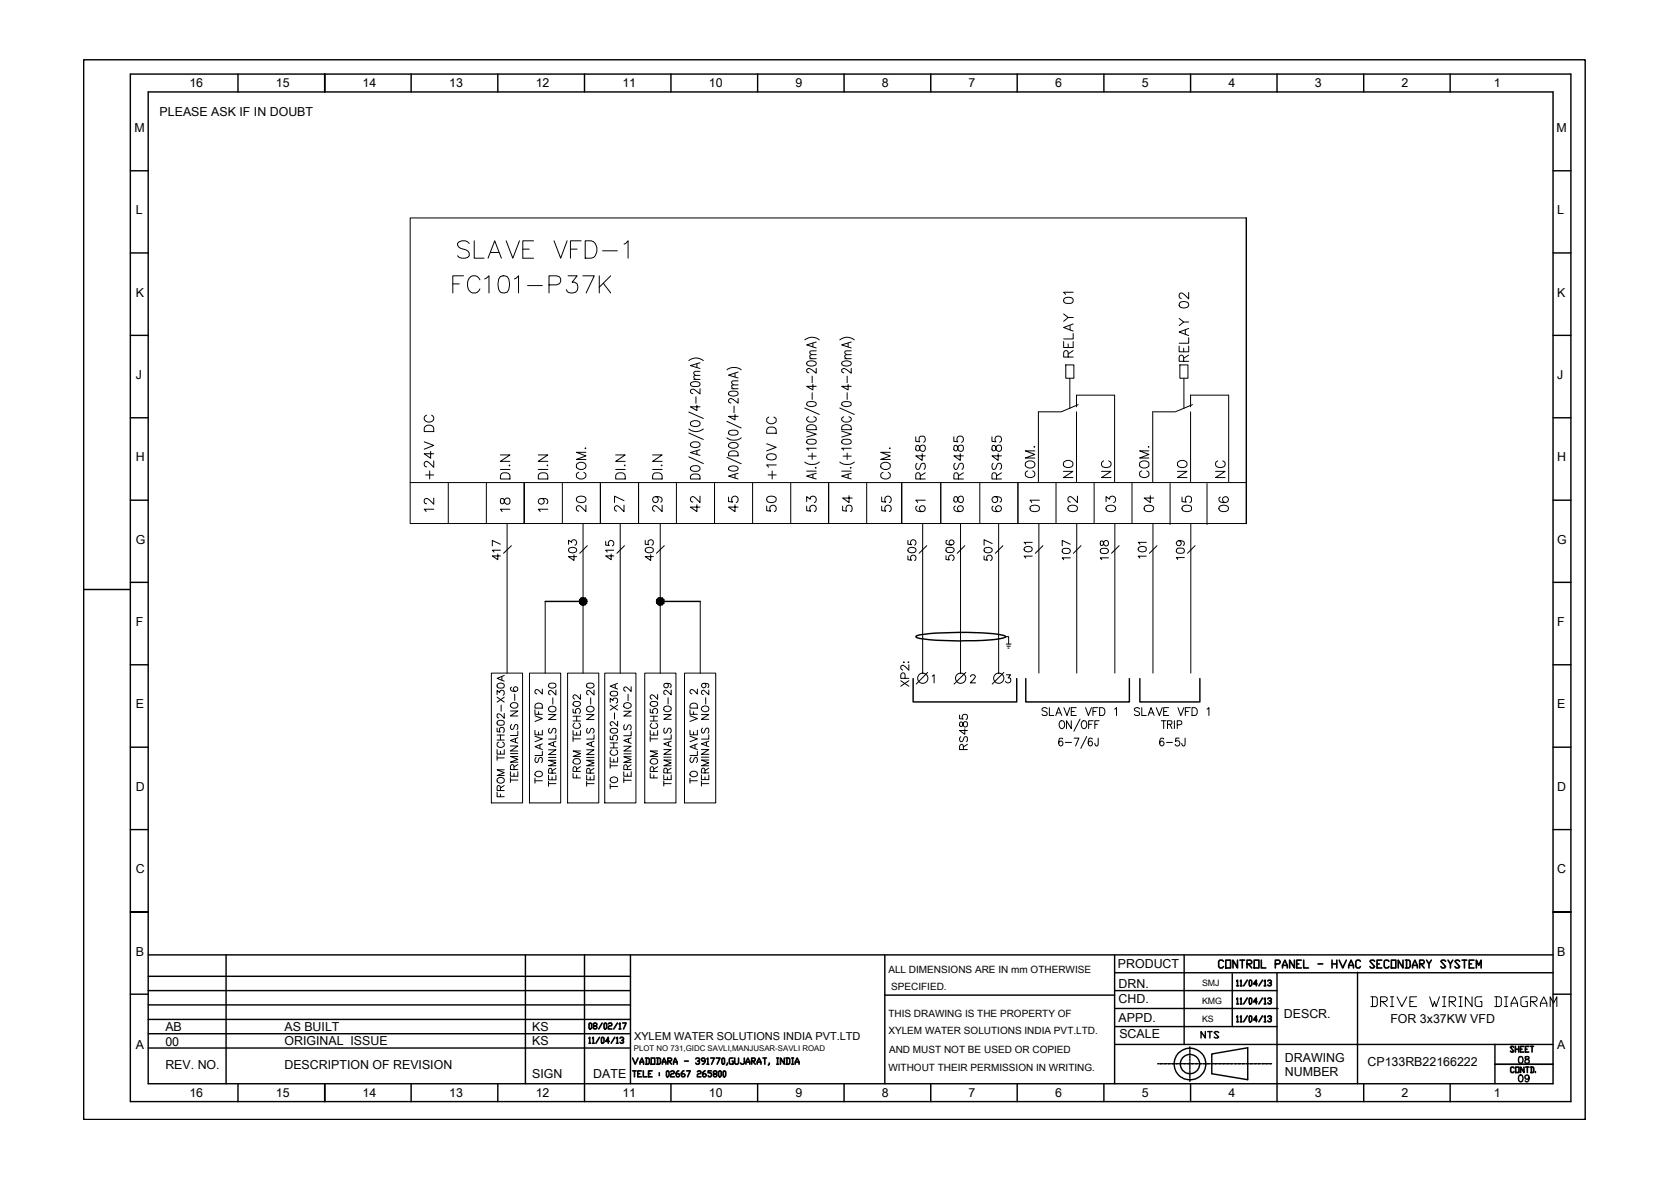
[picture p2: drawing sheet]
<svg xmlns="http://www.w3.org/2000/svg" width="297mm" height="210mm" viewBox="0 0 297 210" stroke-linecap="round" stroke-linejoin="round" font-family="sans-serif">
<defs><g id="words">
<g font-size="2.2">
<text x="33.7" y="15.5">16</text>
<text x="49" y="15.5">15</text>
<text x="64.4" y="15.5">14</text>
<text x="79.9" y="15.5">13</text>
<text x="95.2" y="15.5">12</text>
<text x="110.6" y="15.5">11</text>
<text x="126" y="15.5">10</text>
<text x="141.4" y="15.5">9</text>
<text x="156.8" y="15.5">8</text>
<text x="172.2" y="15.5">7</text>
<text x="187.6" y="15.5">6</text>
<text x="203" y="15.5">5</text>
<text x="218.4" y="15.5">4</text>
<text x="233.7" y="15.5">3</text>
<text x="249.1" y="15.5">2</text>
<text x="265.5" y="15.5">1</text>
<text x="23.9" y="23.5">M</text>
<text x="28.4" y="20.5">PLEASE ASK IF IN DOUBT</text>
<text x="276.7" y="23.5">M</text>
<text x="24.1" y="38.1">L</text>
<text x="276.8" y="38.1">L</text>
<text x="24.1" y="52.7">K</text>
<text x="276.8" y="52.7">K</text>
<text x="24.1" y="67.4">J</text>
<text x="276.8" y="67.4">J</text>
<text x="24.1" y="82">H</text>
<text x="276.8" y="82">H</text>
<text x="24.1" y="96.6">G</text>
<text x="276.8" y="96.6">G</text>
<text x="24.1" y="111.3">F</text>
<text x="276.8" y="111.3">F</text>
<text x="24.1" y="125.9">E</text>
<text x="276.8" y="125.9">E</text>
<text x="24.1" y="140.5">D</text>
<text x="276.8" y="140.5">D</text>
<text x="24.1" y="155.2">C</text>
<text x="276.8" y="155.2">C</text>
<text x="24.1" y="169.8">B</text>
<text x="198.7" y="172">PRODUCT</text>
<text x="276.8" y="169.8">B</text>
<text x="198.9" y="175.6">DRN.</text>
<text x="198.9" y="178.4">CHD.</text>
<text x="29.4" y="185.8">00</text>
<text x="29.4" y="183.3">AB</text>
<text x="50.6" y="185.8">ORIGINAL ISSUE</text>
<text x="50.6" y="183.3">AS BUILT</text>
<text x="94.6" y="185.8">KS</text>
<text x="94.6" y="183.2">KS</text>
<text x="198.9" y="181.7">APPD.</text>
<text x="199" y="184.5">SCALE</text>
<text x="228.2" y="181">DESCR.</text>
<text x="247.2" y="181.9">FOR 3x37KW VFD</text>
<text x="24.1" y="186.4">A</text>
<text x="29.4" y="190.1">REV. NO.</text>
<text x="50.6" y="190.1">DESCRIPTION OF REVISION</text>
<text x="94.6" y="191.6">SIGN</text>
<text x="105.5" y="191.6">DATE</text>
<text x="228.4" y="188.7">DRAWING</text>
<text x="228.4" y="191.3">NUMBER</text>
<text x="243.1" y="189.4">CP133RB22166222</text>
<text x="276.8" y="186.4">A</text>
<text x="33.7" y="194.9">16</text>
<text x="49" y="194.9">15</text>
<text x="64.4" y="194.9">14</text>
<text x="79.9" y="194.9">13</text>
<text x="95.2" y="194.9">12</text>
<text x="110.6" y="194.9">11</text>
<text x="126" y="194.9">10</text>
<text x="141.4" y="194.9">9</text>
<text x="156.8" y="194.9">8</text>
<text x="172.2" y="194.9">7</text>
<text x="187.6" y="194.9">6</text>
<text x="203" y="194.9">5</text>
<text x="218.4" y="194.9">4</text>
<text x="233.7" y="194.9">3</text>
<text x="249.1" y="194.9">2</text>
<text x="265.5" y="194.9">1</text>
</g>
<text font-size="1.9" x="112.7" y="184.8">XYLEM WATER SOLUTIONS INDIA PVT.LTD</text>
<g font-size="1.8">
<text x="157.9" y="173">ALL DIMENSIONS ARE IN mm OTHERWISE</text>
<text x="158.4" y="176">SPECIFIED.</text>
<text x="157.9" y="180.7">THIS DRAWING IS THE PROPERTY OF</text>
<text x="157.9" y="183.9">XYLEM WATER SOLUTIONS INDIA PVT.LTD.</text>
<text x="157.9" y="190.3">WITHOUT THEIR PERMISSION IN WRITING.</text>
<text x="158" y="187.2">AND MUST NOT BE USED OR COPIED</text>
</g>
<g font-size="1.6">
<text x="213.7" y="178.5">KMG</text>
<text x="213.7" y="175.3">SMJ</text>
<text x="213.7" y="181.7">KS</text>
</g>
<text font-size="1.4" x="112.7" y="186.9">PLOT NO 731,GIDC SAVLI,MANJUSAR-SAVLI ROAD</text>
</g></defs>
<!-- layer: 0 -->
<g fill="none" stroke="#000" stroke-width=".25">
<path d="M14.9 10.6h266.9v188.4h-266.9zM23.2 13.2h256v182.6h-256zM26.3 16.3h249.8v176.3h-249.8zM42.3 13.2v3.1M57.7 13.2v3.1v-3.1M73.1 13.2v3.1M88.5 13.2v3.1M103.9 13.2v3.1M119.3 13.2v3.1M134.7 13.2v3.1M150 13.2v3.1M165.5 13.2v3.1"/>
<path d="M180.8 13.2v3.1M196.2 13.2v3.1M211.6 13.2v3.1M227 13.2v3.1M242.4 13.2v3.1M257.8 13.2v3.1M23.2 30.4h3.1M221.5 38.7v54.3M276.1 30.4h3.1M23.2 59.6h3.1M23.2 45h3.1M276.1 59.6h3.1"/>
<path d="M276.1 45h3.1M23.2 74.3h3.1M276.1 74.3h3.1M23.2 88.9h3.1M276.1 88.9h3.1M14.9 104.8h8.3M23.2 118.2h3.1M23.2 103.5h3.1M96.9 106.9h6.7M117.7 106.9h6.8M162.8 113.1l.3-.2a54.7 54.7 0 0 1 15.2 0l.5 .3a9.6 9.6 0 0 1-4.2 .6 56.7 56.7 0 0 1-11.5-.4l-.3-.2zM276.1 118.2h3.1"/>
<path d="M276.1 103.5h3.1M23.2 132.8h3.1M162.3 120.6v4.2h18.4v-4.2M182.3 120.6v4.2h18.5v-4.2M202.6 120.6v4.2h10.7v-4.2M276.1 132.8h3.1M23.2 147.4h3.1M276.1 147.4h3.1M23.2 176.7h3.1M26.3 162.1h-3.1h3.1M26.3 173.5h85.8M26.3 176.1h85.8"/>
<path d="M26.3 178.6h85.8M26.3 169.7h249.8M40.2 169.7v22.9M93.4 169.7v22.9M103.9 169.7v26.1M112.1 169.7v22.9M157.3 169.7v22.9M157.3 176.9h40.8M198.1 176.1h28.9M198.1 172.9h78M198.1 179.2h29.1M198.1 169.8v22.8"/>
<path d="M210.5 169.7v15.9M219 173.1v9.4M227 172.9v22.9M241.3 172.8v19.8M276.1 176.7h3.1M279.2 162.1h-3.1h3.1M26.3 181.2h85.8M26.3 183.7h85.8M26.3 186.3h85.8M42.3 192.6v3.2M57.7 192.6v3.2v-3.2M73.1 192.6v3.2"/>
<path d="M88.5 192.6v3.2M119.3 192.6v3.2M134.7 192.6v3.2M150 192.6v3.2M165.5 192.6v3.2M180.8 192.6v3.2M196.2 192.6v3.2M198.1 182.5h28.9M198.1 185.6h78M205.8 189.1h.2M206.2 189.1h.1M206.3 189.1h.4"/>
<path d="M206.9 189.1h.1M207.1 189.1h.3M207.6 189.1h.1M207.7 189.1h.4M208.3 189.1h.1M208.5 189.1h.3M209 189.1h.1M209.1 189.1h.4M209.6 189.1h.1M209.9 189.1h.3M210.4 189.1h.1M210.5 189.1h.4"/>
<path d="M211 189.1h.1M211.2 189.1h.4M211.5 186.1v.3M211.5 186.6v.4M211.5 187.2v.3M211.5 187.7v.3M211.5 188.2v.3M211.5 188.7v.4M211.5 189.2v.4M211.5 189.7v.4M211.5 190.3v.3M211.5 190.8v.3"/>
<path d="M211.5 191.3v.3M211.5 191.9v.3M211.6 192.6v3.2M211.8 189.1h.1M211.9 189.1h.4M212.4 189.1h.1M212.6 189.1h.4M213.2 189.1h.1M213.3 189.1h.4M213.8 189.1h.1M214 189.1h.3M214.3 183.3v1.2l-.8-1.2v1.2"/>
<path d="M214.6 189.1h.1M214.7 183.3h.7M214.7 189.1h.4M215.1 183.3v1.2M215.2 189.1h.1M215.4 187.3l6.4-1.1v5.7l-6.4-1.1zM215.4 189.1h.3M215.9 189.1h.1M216.1 189.1h.4M216.6 189.1h.1M216.6 183.5l-.2-.2h-.4l-.2 .2 .8 .8-.2 .2h-.4l-.2-.2M216.8 189.1h.3"/>
<path d="M217.3 189.1h.1M217.5 189.1h.4M218 189.1h.1M218.2 189.1h.3M218.7 189.1h.1M218.9 189.1h.3M219.4 189.1h.1M219.6 189.1h.3M220.1 189.1h.1M220.3 189.1h.3M220.8 189.1h.1M221 189.1h.3"/>
<path d="M221.5 189.1h.1M221.7 189.1h.3M222.2 189.1h.1M222.3 189.1h.4M222.9 189.1h.1M223.1 189.1h.3M223.6 189.1h.1M223.7 189.1h.4M224.3 189.1h.1M224.5 189.1h.3M225 189.1h.1M225.1 189.1h.4"/>
<path d="M225.7 189.1h.1M225.9 189.1h.1M242.4 192.6v3.2M257.8 192.6v3.2M265.7 185.6v7M270.1 191.1a.33 .33 0 0 1 .6 .2v.7a.33 .33 0 0 1-.6 .2l-.2-.4zM270.1 187.8h.3a.68 .68 0 0 1 0 1.2l-.3-.1-.1-.1-.1-.5zM271.2 187.8l-.1 .3 .2 .2a.39 .39 0 0 1 .5 .2 .39 .39 0 0 1-.2 .5h-.3a.39 .39 0 0 1-.2-.5 .39 .39 0 0 1 .5-.2l.2-.2v-.3zM271.8 191.5a.37 .37 0 0 1-.5 .2 .37 .37 0 0 1-.1-.6 .37 .37 0 0 1 .6 .1v.3a.57 .57 0 0 1-.5 .8l-.2-.2"/>
<circle cx="211.5" cy="189.1" r="1.71"/>
<circle cx="211.5" cy="189.1" r="2.81"/>
</g>
<!-- layer: TEXT -->
<g fill="none" stroke="#000" stroke-width=".3">
<path d="M217.5 170.9l-.2-.3h-.5l-.2 .3v.9l.2 .2h.5l.2-.2M217.9 170.6h.9v1.4h-.9zM219.9 174.4l.1-.2v1M219.9 177.5l.1-.1v1M219.9 175.2h.2M219.9 178.4h.2M220 170.6v1.4l-.8-1.4v1.4M220.4 170.6h.8M220.5 174.4l.1-.2v1M220.5 177.5l.1-.1v1M220.5 175.2h.3M220.5 178.4h.3"/>
<path d="M220.8 170.6v1.4M221.7 171.3h.6l.2-.2v-.2l-.2-.3h-.6v1.4M221.7 174.2l-.6 1M221.7 177.4l-.6 1M221.9 171.3l.6 .7M222.2 174.2l.3 .2v.6l-.2 .2-.2-.2v-.6zM222.2 177.4l.3 .1v.7l-.2 .2h-.1l-.1-.2v-.7zM222.9 170.6h.9v1.4h-.9zM223.4 174.9h-.6l.5-.7v1M223.4 178.1h-.6l.5-.7v1M224.2 170.6v1.4h.8M224.4 174.2l-.6 1"/>
<path d="M224.4 177.4l-.6 1M224.7 174.4l.2-.2v1M224.7 177.5l.2-.1v1M224.7 175.2h.3M224.7 178.4h.3M225.4 174.4l.1-.2h.3l.2 .2v.1l-.3 .2M225.4 177.5l.1-.1h.3l.2 .1v.2l-.3 .2M225.8 174.7l.2 .2-.2 .3h-.3l-.1-.2M225.8 177.9l.2 .2-.2 .3h-.3l-.1-.2M226.7 171.3h.6l.3-.2v-.2l-.3-.3h-.6v1.4M228 172v-.4l.4-1 .4 1v.4M228 171.6h.8"/>
<path d="M230.1 170.6v1.4l-.9-1.4v1.4M230.5 171.3h.4M231.3 170.6h-.8v1.4h.8M231.7 170.6v1.4h.9M234.3 171.3h.8M236.8 171.3h.8M236.8 170.6v1.4M237.6 170.6v1.4M238.1 170.6l.6 1.4 .6-1.4M239.7 172v-.4l.5-1 .4 1v.4M239.7 171.6h.9M241.8 170.9l-.1-.3h-.5l-.2 .3v.9l.2 .2h.5l.1-.2"/>
<path d="M244.4 170.9l-.2-.3h-.5l-.2 .3 .9 .9-.2 .2h-.5l-.2-.2M244.8 171.3h.4M245.6 170.6h-.8v1.4h.8M246.9 170.9l-.2-.3h-.4l-.2 .3v.9l.2 .2h.4l.2-.2M247.3 170.6h.8v1.4h-.8zM249.4 170.6v1.4l-.8-1.4v1.4M249.8 170.6h.7l.2 .3v.9l-.2 .2h-.7M250 170.6v1.4M251.1 172v-.4l.4-1 .4 1v.4M251.1 171.6h.8M252.4 171.3h.6l.2-.4-.2-.3h-.6v1.4M252.6 171.3l.6 .7"/>
<path d="M253.6 170.6l.4 .7v.7M254.4 170.6l-.4 .7M257 170.9l-.2-.3h-.5l-.2 .3 .9 .9-.2 .2h-.5l-.2-.2M257.4 170.6l.4 .7v.7M258.2 170.6l-.4 .7M259.5 170.9l-.2-.3h-.5l-.2 .3 .9 .9-.2 .2h-.5l-.2-.2M259.9 170.6h.8M260.3 170.6v1.4M261.2 171.3h.4M262 170.6h-.8v1.4h.8M262.4 172v-1.4l.5 1 .4-1v1.4M104.7 184.5l.1-.1v1"/>
<path d="M104.7 185.4h.3M104.8 181.8l.4 .2v.7l-.2 .2-.3-.2v-.7zM105.3 184.5l.2-.1v1M105.3 185.4h.3M105.6 182.3l-.1-.3 .1-.2h.3l.2 .4-.2 .1h-.3l-.1 .2 .1 .4h.3l.2-.2-.2-.4M106.6 184.4l-.7 1M107 184.4l.4 .1v.8l-.2 .1-.3-.1v-.8zM107 181.8l-.6 1.1M107.4 182l.1-.2 .3 .2v.7l-.1 .2-.3-.2zM108.1 182l.2-.2h.3l.2 .2-.2 .3h-.3l-.2 .2v.4h.7M108.3 185.1h-.6l.4-.7v1M109.3 184.4l-.7 1"/>
<path d="M109.6 184.5l.1-.1v1M109.6 185.4h.3M109.7 181.8l-.6 1.1M110 182l.2-.2v1.1M110 182.9h.4M110.2 184.5l.2-.1h.3l.1 .1-.1 .4h-.2M110.7 184.9l.1 .2-.1 .3h-.3l-.2-.1M110.7 181.8h.6l-.5 1.1M112.5 188l.4 1.1 .5-1.1M112.5 190.3h.6M112.8 190.3v1.1M113.4 190.8h.3"/>
<path d="M113.8 189.1v-.3l.3-.8 .3 .8v.3M113.8 188.8h.6M114 190.3h-.6v1.1h.6M114.4 190.3v1.1h.6M114.7 188h.5l.2 .2v.7l-.2 .2h-.5M114.9 188v1.1M115.3 190.8h.3M115.8 188h.6v1.1h-.6zM115.9 190.3h-.6v1.1h.6M116.7 188h.5l.2 .2v.7l-.2 .2h-.5M116.9 188v1.1M117.2 190.7v.1"/>
<path d="M117.2 191v.2M117.7 189.1v-.3l.3-.8 .4 .8v.3M117.7 188.8h.7M118.6 190.3l.3 .2v.7l-.1 .2h-.2l-.1-.2v-.7zM118.7 188.6h.5l.2-.4-.2-.2h-.5v1.1M118.9 188.6l.5 .5M119.2 190.5l.2-.2h.3l.2 .2-.2 .3h-.3l-.2 .2v.4h.7M119.7 189.1v-.3l.3-.8 .4 .8v.3M119.7 188.8h.7M120.7 190.3h-.2l-.3 .4 .1 .7h.4l.1-.2-.1-.4h-.5M121.6 190.3h-.2l-.3 .4v.5l.2 .2h.3l.2-.4-.2-.2h-.5M121.7 188.6h.7"/>
<path d="M122.1 190.3h.6l-.5 1.1M123.7 188.2l.1-.2h.4l.1 .2-.1 .4h-.2M124 190.5l.1-.2h.3l.2 .2-.2 .3h-.3l-.1 .2v.4h.6M124.2 188.6l.1 .2-.1 .3h-.4l-.1-.2M125.3 188.6h-.4l-.2-.4 .2-.2h.3l.1 .2v.6l-.3 .3h-.1M125.4 190.3l-.5 .4v.5l.2 .2h.3l.1-.4-.1-.2h-.5M125.7 188.2l.1-.2v1.1M125.7 189.1h.3M126.3 188h.7l-.5 1.1M126.5 190.3h-.6v.4h.4l.2 .1-.2 .6h-.3l-.1-.2M127 190.8l-.2-.3 .2-.2h.3l.1 .4-.6 .3 .2 .4h.3l.1-.2-.1-.4M127.3 188h.7l-.5 1.1"/>
<path d="M127.7 190.5l.2-.2 .3 .2v.7l-.1 .2h-.2l-.2-.2zM128.3 188.2l.2-.2 .3 .2v.7l-.1 .2h-.2l-.2-.2zM128.5 190.5l.2-.2 .3 .2v.7l-.2 .2-.3-.2zM129.3 188.9l-.2 .4M130.3 188h-.5l-.2 .2v.7l.2 .2h.5v-.5h-.2M130.6 188v.9l.2 .2h.3l.2-.2v-.9M132.3 188v.9l-.2 .2h-.3l-.2-.2M132.6 189.1v-.3l.3-.8 .4 .8v.3M132.6 188.8h.7M133.6 188.6h.5l.2-.2-.2-.4h-.5v1.1M133.8 188.6l.5 .5M134.6 189.1v-.3l.3-.8 .4 .8v.3"/>
<path d="M134.6 188.8h.7M135.6 188h.6M135.9 188v1.1M136.8 188.9l-.2 .4M138.1 189.1h.3M138.1 188h.3M138.2 188v1.1M139.4 188v1.1l-.7-1.1v1.1M139.7 188h.5l.2 .2v.7l-.2 .2h-.5M139.9 188v1.1M140.7 189.1h.4M140.7 188h.4"/>
<path d="M140.9 188v1.1M141.4 189.1v-.3l.3-.8 .3 .8v.3M141.4 188.8h.6M219.9 180.7l.1-.1v1M219.9 181.6h.2M220.5 180.7l.1-.1v1M220.5 181.6h.3M221.7 180.6l-.6 1M222.2 180.6l.3 .1v.7l-.2 .2-.2-.2v-.7zM223.4 181.3h-.6l.5-.7v1M224.4 180.6l-.6 1M224.7 180.7l.2-.1v1"/>
<path d="M224.7 181.6h.3M225.4 180.7l.1-.1h.3l.2 .1v.2l-.3 .2M225.8 181.1l.2 .2-.2 .3h-.3l-.1-.2M265.7 189.1h10.4M269.1 186.1l-.1-.1h-.3l-.2 .1 .6 .7-.1 .2h-.3l-.2-.2M269.1 189.8l-.1-.1h-.3l-.2 .1v.7l.2 .1h.3l.1-.1M269.4 186v1M269.4 186.5h.6M269.4 189.7h.6v.9h-.6zM270 186v1M270.3 186.5h.3M270.9 186h-.6v1h.6"/>
<path d="M270.9 189.7v.9l-.6-.9v.9M271.2 186.5h.3M271.2 189.7h.6M271.5 189.7v.9M271.8 186h-.6v1h.6M272 186h.6M272.1 189.7h.4l.1 .1v.7l-.1 .1h-.4M272.2 189.7v.9M272.3 186v1M272.9 190.5v.1"/>
</g>
<!-- layer: 0 -->
<g fill="none" stroke="#000" stroke-width=".18">
<path d="M221.5 38.7h-148.6v54.3h148.6M80.5 50.5h1.1M82.4 49h-1.9v3.1M83.4 43.3a1.32 1.32 0 0 0-2.1 0 .85 .85 0 0 0 .6 .9l.9 .2a.79 .79 0 0 1 .3 1.4 1.53 1.53 0 0 1-1.8-.3M84.3 42.8v3.1h1.7M85.3 49.7a1.14 1.14 0 0 0-1.3-.7 1.14 1.14 0 0 0-.9 1.2 1.4 1.4 0 0 0 1.5 1.9l.3-.2 .4-.5M86.2 49.6l.7-.6v3.1M86.8 45.9l1.1-3.1 1.2 3.1M87.2 44.9h1.5M89 49.1a1.07 1.07 0 0 1 1.4 .5 2.75 2.75 0 0 1-.3 2.3 1.05 1.05 0 0 1-1.4-.4 2.68 2.68 0 0 1 .3-2.4zM90 42.8l1.2 3.1 1.1-3.1M91.5 49.6l.7-.6v3.1"/>
<path d="M92.9 44.3h1.2M93.8 50.8h2.6M94.8 42.8h-1.9v3.1h1.9M97.6 50.6h1.3a.84 .84 0 0 0 .8-1l-.3-.5-.5-.1h-1.3v3.1M98.5 42.8l1.2 3.1 1.1-3.1M101 49h1.6l-.9 1.2a.99 .99 0 0 1 1 1.1 .99 .99 0 0 1-1.3 .8l-.4-.2-.3-.4M101.4 44.3h1.2M103.3 42.8h-1.9v3.1M103.6 49h2l-1.4 3.1M104 42.8h1.1a1.75 1.75 0 0 1 .4 3l-.4 .1h-1.1zM106.5 49v3.1M107.1 44.6h2.6"/>
<path d="M107.2 50.3l1.4 1.8M108.6 49l-2.1 2.1M110.9 43.4l.3-.1 .4-.5v3.1M189.1 55.8l.8 .6-.8 .7M189.2 53.1a1.08 1.08 0 0 1 1.6 .2l-.1 .4-.2 .2h-1.1a.54 .54 0 0 1-.2-.8zM189.9 56.4h.9M190.2 57.8v.8M190.8 59.3v.9h-1.7M190.8 57.6l-1.7 .6 1.7 .6M190.8 51.9h-1.7l.3 .4M209.6 56.6l.8 .6-.8 .7M209.7 53.8a1.06 1.06 0 0 1 1.6 .3v.2a1 1 0 0 1-1.7 0z"/>
<path d="M210.4 57.2h.9M210.7 58.6v.8M211.3 58.4l-1.7 .6 1.7 .6M211.3 52v1.1l-.8-.8a.55 .55 0 0 0-.8-.1l-.1 .5 .1 .3h.3M75.4 78.5l1.7 .7-1.7 .6M75.5 75.9a.94 .94 0 0 1 1.6 .2v.6h-1.7zM75.8 73.8a.63 .63 0 0 0-.4 .7 .63 .63 0 0 0 .6 .5 .75 .75 0 0 0 .8-.2 .75 .75 0 0 0 .2-.8l-.3-.2M104.1 79.6l.1 .1h-.2M122.4 76.2a1.99 1.99 0 0 0 2.6 0M122.4 64.1a1.99 1.99 0 0 1 2.6 0M122.4 77l2.6 1.1M122.4 73.2l2.6 1.2"/>
<path d="M122.8 78.8a1.13 1.13 0 0 1 1.6 .1 .9 .9 0 0 1-1.4 .5l-.3-.2zM122.8 75a1.13 1.13 0 0 1 1.6 .1v.3a1.09 1.09 0 0 1-1.7 0zM122.8 68a1.23 1.23 0 0 1 1.6 .2l-.1 .3-.6 .2a.79 .79 0 0 1-1-.4zM123.3 67.4h1.1M123.7 70.5v1.2M123.9 72v1l-1.2-.7h1.7M123.9 64.6v.7M124.4 79.9l-1.7 .5 1.7 .5M124.4 69.1v.9l-1-.8a.41 .41 0 0 0-.6 .2 .41 .41 0 0 0 .3 .5h.1M124.4 66.7l-1 .1-.1 .3 .3 .3M124.4 66l-1 .1-.1 .3 .3 .3M124.4 64.5l-1.7 .5 1.7 .5"/>
<path d="M129.2 77.8a2.09 2.09 0 0 0 2.6 0M129.2 65.7a2.09 2.09 0 0 1 2.6 0M129.2 74.9l2.6 1.2M129.6 78.9a1.13 1.13 0 0 1 1.6 .1 .9 .9 0 0 1-1.4 .5l-.3-.2zM129.6 76.6l.6-.1a.72 .72 0 0 1 1 .5 .79 .79 0 0 1-1 .3l-.6-.1zM129.6 69.7l.6-.2a.72 .72 0 0 1 1 .5 1.12 1.12 0 0 1-1.7 0zM130.1 69.1h1.1M130.5 72.2v1.2M130.7 73.7v.9l-1.2-.6h1.7M130.7 66.3v.7M131.2 70.8v.9l-.8-.7a.5 .5 0 0 0-.9 .1l.1 .4 .3 .1M131.2 68.4l-1.1 .1v.3l.3 .3"/>
<path d="M131.2 67.7h-1.1v.4l.3 .3M131.2 66.1l-1.7 .6 1.7 .5M136.3 78.9l1.7 .6-1.7 .6M136.4 76.2a.92 .92 0 0 1 1.1-.2 .92 .92 0 0 1 .5 1h-1.7zM136.7 74.1a.58 .58 0 0 0-.3 .9 1.01 1.01 0 0 0 1.6-.2l-.1-.5-.3-.2M143.1 60.4a2 2 0 0 1 2.5 0M143.1 72.5l2.5 1.2M143.4 76.6l1.7 .6-1.7 .5M143.5 78.2l.6-.1a.72 .72 0 0 1 1 .5 .79 .79 0 0 1-1 .4l-.4-.1a.43 .43 0 0 1-.2-.7zM143.5 75.7a1.05 1.05 0 0 1 1.6 .2v.5h-1.7zM143.5 71.5l.6-.1a.72 .72 0 0 1 1 .5 1.12 1.12 0 0 1-1.7 0zM143.5 64.3a1.23 1.23 0 0 1 1.6 .2v.1a1.05 1.05 0 0 1-1.7 0z"/>
<path d="M143.8 74.1a.43 .43 0 0 0-.3 .7 1.13 1.13 0 0 0 1.6-.2 .45 .45 0 0 0-.4-.5M143.9 63.8h1.2M144.4 66.8v1.2M144.4 69.8v1.2M144.5 68.3v1l-1.1-.6h1.7M144.5 61v.6M145.1 79.7h-1.7l.3 .3M145.1 65.4v.9a2.21 2.21 0 0 0-1.4-.8l-.3 .2v.3l.4 .3M145.1 63l-1.1 .1-.1 .4 .4 .3M145.1 62.4h-1.1l-.1 .3 .4 .3M145.1 60.8l-1.7 .5 1.7 .5M149.3 60.4a2 2 0 0 1 2.6 0"/>
<path d="M149.3 72.5l2.6 1.2M149.6 76.6l1.7 .6-1.7 .5M149.7 78.2l.6-.1a.72 .72 0 0 1 1 .5 .79 .79 0 0 1-1 .4l-.6-.2zM149.7 75.7a1.05 1.05 0 0 1 1.6 .2v.5h-1.7zM149.7 71.5l.6-.1a.72 .72 0 0 1 1 .5 1.12 1.12 0 0 1-1.7 0zM149.7 64.3a1.23 1.23 0 0 1 1.6 .2v.1a1.05 1.05 0 0 1-1.7 0zM150 74.1a.43 .43 0 0 0-.3 .7 1.13 1.13 0 0 0 1.6-.2 .45 .45 0 0 0-.4-.5M150.2 63.8h1.1M150.6 66.8v1.2M150.6 69.8v1.2M150.8 68.3v1l-1.2-.6h1.7M150.8 61v.6"/>
<path d="M151.3 79.7h-1.7l.4 .3M151.3 65.4v.9l-.8-.6a.53 .53 0 0 0-.9 0l.1 .4 .3 .2M151.3 63l-1 .1-.1 .4 .3 .3M151.3 62.4h-1l-.1 .3 .3 .3M151.3 60.8l-1.7 .5 1.7 .5M158.2 79.6v.2l-.1-.1M162.8 77.6v.8l.7 .1a.59 .59 0 0 1 0-.9 .59 .59 0 0 1 .9 .2 .59 .59 0 0 1-.2 .8M162.9 79.2a.6 .6 0 0 0 .1 .9h.4v-.2a.68 .68 0 0 1 .8-.8l.1 .1a.6 .6 0 0 1 .2 .6 .6 .6 0 0 1-.6 .4 .83 .83 0 0 1-.5-1zM169.6 77.6v.8l.7 .1a.59 .59 0 0 1 0-.9 .59 .59 0 0 1 .8 .2 .59 .59 0 0 1-.2 .8M169.6 79.2a.6 .6 0 0 0 .2 .9l.4-.2a.68 .68 0 0 1 .7-.8l.2 .1a.6 .6 0 0 1 .2 .6 .6 .6 0 0 1-.6 .4 .71 .71 0 0 1-.5-.8l-.2-.2zM176.3 77.6v.8l.8 .1a.58 .58 0 0 1-.1-.8 .58 .58 0 0 1 .9 .1 .58 .58 0 0 1-.2 .8M176.4 79.2a.65 .65 0 0 0 .1 .9h.2a.81 .81 0 0 0 .4-.8 .48 .48 0 0 1 .5-.2 .48 .48 0 0 1 .4 .4v.3a.49 .49 0 0 1-.5 .4 .49 .49 0 0 1-.4-.4l-.1-.4a.33 .33 0 0 0-.6-.2z"/>
<path d="M183.9 79.3l.1 .1h-.2M189.1 60.7v1.1h1.7v-1.1M189.5 64.9h1.4v2.3h-1.4zM189.9 63.5l-.1-1-.4-.2-.2 .2-.1 .2v.8h1.7M189.9 61.1v.7M190.2 67.2v5.4M190.8 62.3l-.9 .6M191.4 72.3v-2.1h6.7v15.5M191.4 73.2v12.5M191.7 71.9l-3 1.3h-4.1v12.5M204.2 79.3v.2l-.1-.1M209.6 61.5v1h1.7v-1"/>
<path d="M209.7 64.9h1.5v2.3h-1.5zM210.4 64.2v-.7a.4 .4 0 0 0-.4-.4 .4 .4 0 0 0-.4 .4v.7h1.7M210.4 61.9v.6M210.5 67.2v5.4M211.3 60v1h-1.7M211.3 63.1l-.9 .6M211.6 72.3v-2.1h6.8v15.5M211.6 73.2v12.5M212 71.9l-3.1 1.3h-4v12.5M72.9 85.8h148.6M75.7 84.4h1.4M76.4 83.7v1.4"/>
<path d="M76.6 80.2v1.2l-1.2-.8h1.7M77.1 81.9v1.2l-1.2-1.1-.3 .1a.51 .51 0 0 0 .1 .9h.1M77.1 90.5h-1.7l.3 .4M77.1 88.5v1.1l-1.2-1a.39 .39 0 0 0-.5 .3l.1 .5 .3 .1M79.7 85.8v7.2M86.5 85.8v7.2M89 80.9h1.6l-1.6 1.1h1.6M89 83.4h1.6M89 88.6a.65 .65 0 0 0 .2 .9h.1a.81 .81 0 0 0 .5-.8 .48 .48 0 0 1 .5-.2 .48 .48 0 0 1 .3 .4v.3a.49 .49 0 0 1-.5 .4 .49 .49 0 0 1-.4-.4l-.2-.6zM89.2 84.2a.93 .93 0 0 1 1.1-.1 .93 .93 0 0 1 .3 1h-1.6v-.5zM90.1 93v26.6M90.6 82.6v.1h-.1"/>
<path d="M90.6 90.5h-1.6l.3 .4M90.9 97l-1.4 1.3M93.2 85.8v7.2M95.7 80.9h1.7l-1.7 1.1h1.7M95.7 83.4h1.7M95.8 84.3a.96 .96 0 0 1 1.6 .3v.5h-1.7zM96.3 88.6a.52 .52 0 0 1 .3 .8 .52 .52 0 0 1-.8 .1 .52 .52 0 0 1 .1-.9h1.2a.52 .52 0 0 1 .1 .9M97.3 82.6l.1 .1h-.1M97.4 90.5h-1.7l.3 .4M100 85.8v7.2M102.5 82.5a1.01 1.01 0 0 1 1.7 .1 .85 .85 0 0 1-.9 .9 .85 .85 0 0 1-.8-.9zM102.5 88.4a1.08 1.08 0 0 1 1.7 .2l-.1 .5a1.05 1.05 0 0 1-1.6-.3z"/>
<path d="M102.9 83.9a.61 .61 0 0 0-.4 .7 .61 .61 0 0 0 .6 .5h.4a.61 .61 0 0 0 .7-.5 .61 .61 0 0 0-.4-.7M103.6 93v26.6M104.2 80.4h-1.7l1.7 .6-1.7 .7h1.7M104.2 89.8v1.1l-1.2-1-.4 .1a.51 .51 0 0 0 .2 .8h.1M104.4 97l-1.3 1.3M106.7 93v-7.2v7.2M106.7 85.8v7.2M109.4 80.9h1.7l-1.7 1.1h1.7M109.4 83.4h1.7M109.5 84.3a.92 .92 0 0 1 1.2-.2 .92 .92 0 0 1 .4 1h-1.7zM110.3 93v26.6M110.9 89.8v1.1l-1-.9h-.5a.51 .51 0 0 0 .2 .8"/>
<path d="M110.9 89l-1.7-.8v1.1M111 97l-1.3 1.3M111.1 82.6v.1h-.1M113.5 85.8v7.2M116 80.9h1.7l-1.7 1.1h1.7M116 83.4h1.7M116.2 84.2a.93 .93 0 0 1 1.1-.1 .93 .93 0 0 1 .4 1h-1.7v-.5zM116.6 88.3a.53 .53 0 0 1 .4 .7 .53 .53 0 0 1-.8 .2 .53 .53 0 0 1 0-.9 1.24 1.24 0 0 1 1.5 .4l-.1 .5h-.2M117.4 93v26.6M117.6 82.6l.1 .1h-.2M117.7 89.8v1.1l-.8-.8a.55 .55 0 0 0-.8-.1l-.1 .5 .1 .3h.3M118.1 97l-1.4 1.3"/>
<path d="M120.2 85.8v7.2M122.4 81.2l2.6 1.2M122.8 84.5a1.05 1.05 0 0 1 1.6 .2v.4h-1.7zM122.8 83a1.13 1.13 0 0 1 1.6 .1 .87 .87 0 0 1-1.4 .6l-.3-.3zM123.9 89.7v1.2l-1.2-.8h1.7M123.9 80.1v.7M124.4 88.2v1.1l-.8-.8a.48 .48 0 0 0-.4-.2 .48 .48 0 0 0-.5 .3l.1 .5 .4 .1M127 85.8v7.2M129.2 81.3l2.6 1.1M129.5 88.3v.9h.7a.6 .6 0 0 1 0-.9 .6 .6 0 0 1 .9 .1 .6 .6 0 0 1-.2 .9M129.6 83a1.17 1.17 0 0 1 1.6 .2v.2a1.12 1.12 0 0 1-1.7 0zM129.6 80.4a1.08 1.08 0 0 1 1.6 .2v.4h-1.7z"/>
<path d="M130.7 89.7v1.2l-1.2-.8h1.7M130.7 84.3v.7M131.2 84.1l-1.7 .5 1.7 .5M133.8 85.8v7.2M136.3 90v.8h.7a.6 .6 0 0 1 0-.9 .6 .6 0 0 1 .9 .2 .6 .6 0 0 1-.3 .8M136.4 80.9a1.44 1.44 0 0 1 1.5 0 .53 .53 0 0 1-.3 .8 1.45 1.45 0 0 1-1.2-.2zM136.4 88.4a1.08 1.08 0 0 1 1.6 .2v.2a.95 .95 0 0 1-1.7 0zM136.5 84.4h1.5M137.3 83.7v1.4M138 82.6h-1.7l.3 .5M140.6 85.8v7.2M143.1 82.1a2.16 2.16 0 0 0 2.5 0"/>
<path d="M143.4 90v.8h.7a.6 .6 0 0 1 0-.9 .6 .6 0 0 1 .9 .2 .6 .6 0 0 1-.2 .8M143.4 89.2v-.9l.6 .4a.57 .57 0 0 1 1-.4 .57 .57 0 0 1-.2 1M143.4 83.7h1.7M143.7 81.1h1.4M144.4 80.5v1.2M144.5 84.3v.7M145 83.1v.1l-.1-.1M145.1 84.1l-1.7 .5 1.7 .5M147.3 85.8v7.2M149.3 82.1a2.16 2.16 0 0 0 2.6 0M149.6 83.7h1.7M149.8 90v.8h.7a.61 .61 0 0 1 0-.9 .61 .61 0 0 1 .9 .1 .61 .61 0 0 1-.2 .9"/>
<path d="M149.9 81.1h1.4M150.6 80.5v1.2M150.8 84.3v.7M150.9 88.1v1.2l-1.1-.8h1.7M151.2 83.1v.1l-.1-.1M151.3 84.1l-1.7 .5 1.7 .5M154.1 85.8v7.2M156.6 82.5a1.01 1.01 0 0 1 1.7 .1 .85 .85 0 0 1-.9 .9 .85 .85 0 0 1-.8-.9zM156.7 90v.8h.8a.6 .6 0 0 1-.1-.9 .6 .6 0 0 1 .9 .2 .6 .6 0 0 1-.2 .8M156.7 88.3v.9h.8a.6 .6 0 0 1-.1-.9 .6 .6 0 0 1 .9 .1 .6 .6 0 0 1-.2 .9M157 83.9a.61 .61 0 0 0-.4 .7 .61 .61 0 0 0 .6 .5h.4a.61 .61 0 0 0 .7-.5 .61 .61 0 0 0-.4-.7M158.3 80.4h-1.7l1.7 .6-1.7 .7h1.7"/>
<path d="M160.3 93v-7.2v7.2M163 82.3a.6 .6 0 0 0-.2 .6 .6 .6 0 0 0 .4 .5l.3-.3 .3-.6 .5-.2a.77 .77 0 0 1 0 1.1M163 90a.47 .47 0 0 0-.1 .7 1.24 1.24 0 0 0 1.5 0 .53 .53 0 0 0-.3-.8 .53 .53 0 0 0-.7 .4 .53 .53 0 0 0 .5 .6M163.6 85.1l-.1-.9-.2-.2-.3 .1-.2 .3v.7h1.7M163.9 80.6v1.2l-1.1-.8h1.7M164 93v26.6M164.5 88.9h-1.7l.3 .4M164.5 84l-.9 .6M164.7 97l-1.3 1.3M167.2 85.8v7.2M169.6 88.3a.55 .55 0 0 0 .4 .9l.2-.2a.63 .63 0 0 1 .2-.7 .63 .63 0 0 1 .7 0 .61 .61 0 0 1 .1 .6 .61 .61 0 0 1-.5 .4 1.03 1.03 0 0 1-.6-1zM169.8 82.3a.6 .6 0 0 0-.3 .6 .6 .6 0 0 0 .5 .5l.3-.3 .2-.6 .5-.2a.69 .69 0 0 1 0 1.1"/>
<path d="M169.8 90a.47 .47 0 0 0-.2 .7 .94 .94 0 0 0 1.7-.4 .53 .53 0 0 0-.6-.4 .53 .53 0 0 0-.5 .5 .53 .53 0 0 0 .5 .5M170.4 85.1l-.1-.9-.6-.1-.1 .3v.7h1.7M170.7 80.6v1.2l-1.1-.8h1.7M170.7 93v26.6M171.3 84l-.9 .6M171.5 97l-1.3 1.3M174.2 85.8v7.2M176.5 82.3a.63 .63 0 0 0 .2 1.1l.4-.3 .2-.6a.43 .43 0 0 1 .6 0 .74 .74 0 0 1-.1 .9M176.5 90a.51 .51 0 0 0 .1 .8 1 1 0 0 0 1.4-.4 .53 .53 0 0 0-.5-.5 .53 .53 0 0 0-.5 .5 .53 .53 0 0 0 .4 .5M176.9 88.3a.53 .53 0 0 1 .4 .7 .53 .53 0 0 1-.8 .2 .53 .53 0 0 1 0-.9 1.21 1.21 0 0 1 1.5 .4l-.1 .5h-.1M177.1 85.1v-.9l-.6-.1-.2 .3v.7h1.7M177.4 80.6v1.2l-1.1-.8h1.7"/>
<path d="M177.5 93v26.6M178 84l-.9 .6M178.3 97l-1.4 1.3M180.9 85.8v7.2M182.3 82.2a1.01 1.01 0 0 1 1.7 .2 .85 .85 0 0 1-.9 .8 .85 .85 0 0 1-.8-.8zM182.7 83.7a.61 .61 0 0 0-.4 .7 .61 .61 0 0 0 .6 .5h.4a.61 .61 0 0 0 .7-.5 .61 .61 0 0 0-.4-.7M183.1 90a1.32 1.32 0 0 1 1.6 0 .64 .64 0 0 1-.2 .8 1.4 1.4 0 0 1-1.4-.1zM184 80.1h-1.7l1.7 .7-1.7 .6h1.7M184.7 93v26.6M184.8 88.9h-1.7l.3 .4M185.4 97l-1.4 1.3M187.7 85.8v7.2"/>
<path d="M189 83.8h1.7l-1.7 1.1h1.7M189.1 82.1a1.01 1.01 0 0 1 1.6 .2 .85 .85 0 0 1-.8 .8 .85 .85 0 0 1-.9-.8zM189.9 90a1.08 1.08 0 0 1 1.6 .3l-.1 .4a1.05 1.05 0 0 1-1.6-.3zM191.4 93v26.6M191.5 88.2v1.1l-1.2-1h-.3a.51 .51 0 0 0 .2 .9h.1M192.2 97l-1.4 1.3M194.5 85.8v7.2M195.8 83.8h1.7l-1.7 1.1h1.7M196.2 81.9a.61 .61 0 0 0-.4 .7 .61 .61 0 0 0 .6 .5h.4a.61 .61 0 0 0 .7-.5 .61 .61 0 0 0-.4-.7M196.6 89.2v-.9l.6 .4a.57 .57 0 0 1 1-.4 .57 .57 0 0 1-.2 1M196.7 90a1.08 1.08 0 0 1 1.6 .3v.1a.95 .95 0 0 1-1.7 0zM198.2 93v26.6"/>
<path d="M198.9 97l-1.3 1.3M201.2 85.8v7.2M202.6 82.2a1.01 1.01 0 0 1 1.6 .2v.3a.94 .94 0 0 1-1.6 0zM203 83.7a.61 .61 0 0 0-.4 .7 .61 .61 0 0 0 .6 .5h.4a.61 .61 0 0 0 .6-.5 .61 .61 0 0 0-.4-.7M203.5 90a1.08 1.08 0 0 1 1.6 .3v.1a.95 .95 0 0 1-1.7 0zM204.2 80.1h-1.6l1.6 .7-1.6 .6h1.6M204.5 88.1v1.2l-1.1-.8h1.7M204.9 93v26.6M205.7 97l-1.4 1.3M208 85.9v7.3M209.3 83.8h1.7l-1.7 1.1h1.7M209.4 82.1a1.01 1.01 0 0 1 1.6 .2 .85 .85 0 0 1-.8 .8 .85 .85 0 0 1-.9-.8z"/>
<path d="M210.1 88.3v.9h.8a.6 .6 0 0 1 0-.9 .6 .6 0 0 1 .9 .1 .6 .6 0 0 1-.3 .9M210.2 90a1.32 1.32 0 0 1 1.6 0 .64 .64 0 0 1-.3 .8 .87 .87 0 0 1-1.4-.5zM211.7 93v26.6M212.4 97l-1.3 1.3M214.6 85.9v7.3M216.1 83.8h1.7l-1.7 1.1h1.7M216.5 81.9a.61 .61 0 0 0-.4 .7 .61 .61 0 0 0 .6 .5h.4a.61 .61 0 0 0 .7-.5 .61 .61 0 0 0-.4-.7M216.8 90a1.08 1.08 0 0 1 1.6 .3v.1a.95 .95 0 0 1-1.7 0zM216.9 88.3a.47 .47 0 0 0-.1 .8 .94 .94 0 0 0 1.6-.4 .53 .53 0 0 0-.6-.4 .53 .53 0 0 0-.5 .5 .53 .53 0 0 0 .5 .5M87.3 119.6h5.6v23.1h-5.6zM94.1 119.6h5.6v23.1h-5.6zM96.9 106.9v12.7"/>
<path d="M100.9 119.6h5.5v23.1h-5.5zM107.5 119.6h5.5v23.1h-5.5zM114.6 119.6h5.6v23.1h-5.6zM121.7 119.6h5.5v23.1h-5.5zM124.5 106.9v12.7M164.9 119.5l-2 2.1M171.7 119.5l-2.1 2.1M178.4 119.5l-2 2.1M178.8 113.2h.5v1.3M178.9 114.5h.8M179 114.9h.6M179.2 115.2h.2"/>
<path d="M243.7 177.2h.9l.2 .2v1.2l-.2 .3h-.9M244 177.2v1.7M245.4 178h.9l.3-.3v-.3l-.3-.2h-.9v1.7M245.7 178l.9 .9M247.2 177.2h.5M247.2 178.9h.5M247.5 177.2v1.7M248.3 177.2l.9 1.7 .9-1.7M250.6 178h.6M251.8 177.2h-1.2v1.7h1.2M254.1 177.2l.6 1.7 .3-.9 .3 .9 .6-1.7M256.4 177.2h.6"/>
<path d="M256.4 178.9h.6M256.7 177.2v1.7M257.6 178h.9l.3-.3v-.3l-.3-.2h-.9v1.7M257.9 178l.9 .9M259.3 177.2h.6M259.3 178.9h.6M259.6 177.2v1.7M261.7 177.2v1.7l-1.2-1.7v1.7M263.4 177.2h-.9l-.3 .2v1.2l.3 .3h.9v-.9h-.3M265.7 177.2h.9l.3 .2v1.2l-.3 .3h-.9M266 177.2v1.7M267.4 177.2h.6"/>
<path d="M267.4 178.9h.6M267.7 177.2v1.7M268.6 178.9v-.6l.6-1.1 .6 1.1v.6M268.6 178.3h1.2M271.5 177.2h-.8l-.3 .2v1.2l.3 .3h.8v-.9h-.3M272.1 178h.9l.2-.3v-.3l-.2-.2h-.9v1.7M272.4 178l.8 .9M273.8 178.9v-.6l.6-1.1 .6 1.1v.6M273.8 178.3h1.2M275.6 178.9v-1.7l.6 1.1 .5-1.1v1.7"/>
<circle cx="164" cy="120.5" r=".91"/>
<circle cx="170.8" cy="120.5" r=".91"/>
<circle cx="177.5" cy="120.5" r=".91"/>
</g>
<!-- layer: TXT -->
<g fill="none" stroke="#000" stroke-width=".18">
<path d="M88.5 98.5v1l-1-.7h1.5M89 97.8h-1.5l.3 .3M89 96.7l-1.5-.6v.9M101.1 96.7v-.7l.5 .4a.48 .48 0 0 1 .8-.3 .48 .48 0 0 1-.2 .8M101.1 97.5a.89 .89 0 0 1 1.4 .2 .74 .74 0 0 1-.7 .6 .74 .74 0 0 1-.7-.6zM102 98.6v1l-.9-.7h1.4M107.7 96.2v.7h.6a.51 .51 0 0 1 0-.7 .51 .51 0 0 1 .8 .1 .51 .51 0 0 1-.2 .7M108.6 98.5v1l-.9-.7h1.4M109.1 97.8h-1.4l.2 .3M114.7 96.1v.6l.6 .1a.51 .51 0 0 1 0-.8 .51 .51 0 0 1 .8 .2 .51 .51 0 0 1-.2 .7M114.8 97.5a1.1 1.1 0 0 1 1.3 0 .51 .51 0 0 1-.2 .7 .68 .68 0 0 1-.8 0 .68 .68 0 0 1-.3-.7zM115.7 98.6v1l-1-.7h1.4"/>
<path d="M161.4 98.8v.7l.6 .1a.5 .5 0 0 1 0-.8 .5 .5 0 0 1 .7 .1 .5 .5 0 0 1-.1 .7M161.4 96.1v.6l.6 .1a.51 .51 0 0 1 0-.8 .51 .51 0 0 1 .8 .2 .51 .51 0 0 1-.2 .7M161.5 97.5a.89 .89 0 0 1 1.3 .2 .74 .74 0 0 1-.7 .6 .74 .74 0 0 1-.7-.6zM168.2 98.8v.6l.6 .1a.51 .51 0 0 1 0-.7 .51 .51 0 0 1 .7 .1 .51 .51 0 0 1-.2 .7M168.2 97.5l.6-.2a.61 .61 0 0 1 .8 .5 .86 .86 0 0 1-1.4 0zM168.4 96l-.2 .1a.51 .51 0 0 0 .2 .7 .84 .84 0 0 0 1.2-.4 .45 .45 0 0 0-.4-.4 .45 .45 0 0 0-.5 .4 .45 .45 0 0 0 .4 .5M174.9 98.8v.7l.6 .1a.5 .5 0 0 1 0-.8 .5 .5 0 0 1 .7 .1 .5 .5 0 0 1-.1 .7M175 97.5a.93 .93 0 0 1 1.4 .2 .78 .78 0 0 1-.7 .6 .78 .78 0 0 1-.8-.5zM176.4 96.6l-1.5-.7v1M182.1 97.3a.89 .89 0 0 1 1.4 .2 .74 .74 0 0 1-.7 .6 .74 .74 0 0 1-.8-.6zM183.5 98.8h-1.5l.3 .4M183.5 96.4h-1.5l.3 .3"/>
<path d="M188.9 97.7l.5-.2a.61 .61 0 0 1 .9 .5 .86 .86 0 0 1-1.5 0zM190.3 99.1h-1.5l.3 .4M190.3 96.7l-1.5-.6v.9M195.6 97.7l.6-.2a.61 .61 0 0 1 .8 .5 .86 .86 0 0 1-1.4 0zM195.6 96.2v.7h.5l.1-.4a.43 .43 0 0 1 .4-.5 .43 .43 0 0 1 .4 .4l-.1 .5a.54 .54 0 0 1-.6 0 .54 .54 0 0 1-.2-.5l-.2-.3zM197 99.1h-1.4l.2 .4M202.4 97.3a1.1 1.1 0 0 1 1.3 0 .51 .51 0 0 1-.2 .7 .68 .68 0 0 1-.8 .1 .68 .68 0 0 1-.3-.8zM203.8 98.8h-1.5l.3 .4M203.8 96.4h-1.5l.3 .3M209.2 97.6l.2-.1h.9a.48 .48 0 0 1 0 .8h-.9a.45 .45 0 0 1-.2-.7zM209.6 96.1a.44 .44 0 0 1 .4 .6 .44 .44 0 0 1-.7 .2 .44 .44 0 0 1 0-.7 .75 .75 0 0 1 1.2 .4l-.2 .3M210.5 99.1h-1.4l.3 .3"/>
<path d="M160.7 117.6v.2zM161.4 117.7h.2zM161.6 118.2v.9l-.7-.7-.5-.2a.43 .43 0 0 0-.3 .5 .43 .43 0 0 0 .4 .4M178.9 119.9h.7l-.4 .6a.47 .47 0 0 1 .5 .4 .47 .47 0 0 1-.4 .5 .47 .47 0 0 1-.6-.3M88.4 133.2v.8h1.2v-.8M88.4 129.4v.6l.5 .1a.47 .47 0 0 1 0-.7 .47 .47 0 0 1 .7 .1 .47 .47 0 0 1-.2 .7M88.4 123.4v-.7l.4 .4a.45 .45 0 0 1 .7-.4 .45 .45 0 0 1 0 .8l-.1 .1M88.4 134.7h1.2M88.4 134.3v.8M88.4 131.5h1.2M88.4 130.6h1.2M88.4 123.9l1.2 .9"/>
<path d="M88.4 138.4a.66 .66 0 0 1 .8-.2 .66 .66 0 0 1 .4 .7 .66 .66 0 0 1-.8 .3 .66 .66 0 0 1-.4-.8zM88.4 128.2a.79 .79 0 0 1 1.2 .2v.3l-.2 .2h-.8l-.2-.2zM88.4 121.6a.79 .79 0 0 1 1.2 .2v.3l-.2 .2h-.8l-.2-.2zM88.7 131.9a.48 .48 0 0 0-.3 .5 .48 .48 0 0 0 .4 .4h.4a.48 .48 0 0 0 .4-.4 .48 .48 0 0 0-.3-.5M89 130.6v.9M89 133.5v.5M89.1 125.3v1.1M89.2 120.3v.6M89.6 136.8h-1.2l1.2 .5-1.2 .5h1.2M89.6 126.8v.9l-.6-.7-.4-.1-.2 .1v.3v.3h.3M89.6 120.1l-1.2 .5 1.2 .5M89.6 139.6l-.6 .4"/>
<path d="M89.6 123.9l-1.2 .9M90.7 137.2v.8h1.3v-.8M90.7 132.6h1.3l-1.3 .9h1.3M90.7 126.4h1.3l-1.3 .9h1.3M90.7 125.2a.7 .7 0 0 1 .8-.3 .7 .7 0 0 1 .5 .6 .69 .69 0 0 1-.7 .4 .69 .69 0 0 1-.6-.7zM90.7 138.6h1.3M90.7 138.2v.9M90.7 133.9h1.3M90.9 128.8a.48 .48 0 0 0-.2 .5 .48 .48 0 0 0 .4 .4l.6-.9 .3 .1v.5l-.1 .3M90.9 122.1l-.1 .1a.4 .4 0 0 0 .2 .6 .72 .72 0 0 0 1-.3 .4 .4 0 0 0-.3-.4 .4 .4 0 0 0-.5 .4 .4 .4 0 0 0 .4 .4M91.4 136.8l-.1-.8-.3-.1-.3 .3v.6h1.3M91.4 137.5v.5"/>
<path d="M91.5 123.4v1.1M91.6 131.3v.6M92 134.5h-1.3l1.3 .5-1.3 .5h1.3M92 131.1l-1.3 .5 1.3 .5M92 130v.7h-1.3M92 135.9l-.6 .4M95.1 130.9l1.3 .4-1.3 .5M95.1 129.8v.8h1.3v-.8M95.1 127.2l1.3 .5-1.3 .5M95.1 126.2v.8h1.3M95.1 138.8h1.3M95.1 138.3v.9"/>
<path d="M95.2 125.2a.71 .71 0 0 1 1.2 .2v.5h-1.3zM95.3 137.2a.59 .59 0 0 1 .8-.1 .59 .59 0 0 1 .1 .8 .68 .68 0 0 1-.7 .1 .68 .68 0 0 1-.4-.5zM95.3 134.6a.45 .45 0 0 0-.2 .6 .45 .45 0 0 0 .5 .3l.3-.8 .3-.1 .2 .4-.2 .5M95.7 126.5v.5M95.7 130.1v.5M96 132.4v.6M96.4 133.5v.8h-1.3M96.4 132.2l-1.3 .5 1.3 .5M96.4 122.5v.9l-.8-.8h-.4l-.1 .5 .3 .2M97.5 137.8v.8h1.3v-.8M97.5 133.3h1.3l-1.3 .8h1.3M97.5 127h1.3l-1.3 .9h1.3"/>
<path d="M97.5 139.3h1.3M97.5 138.9v.8M97.5 134.6h1.3M97.6 121.6l.5-.2a.55 .55 0 0 1 .7 .5 .7 .7 0 0 1-.7 .4 .7 .7 0 0 1-.6-.5zM97.7 129.5a.48 .48 0 0 0 .1 .8l.2-.1 .2-.5 .2-.2h.3l.1 .3-.1 .5M97.7 125.6a.67 .67 0 0 1 .8 0 .67 .67 0 0 1 .3 .7 .71 .71 0 0 1-.8 .2 .71 .71 0 0 1-.5-.6zM98.1 137.4l-.1-.8h-.4l-.1 .8h1.3M98.1 138.1v.5M98.3 124v1.1M98.4 132v.5M98.8 135.1h-1.3l1.3 .5-1.3 .5h1.3M98.8 131.7l-1.3 .5 1.3 .6"/>
<path d="M98.8 130.6v.8h-1.3M98.8 122.6v.9l-.9-.8-.3 .1-.1 .2v.2l.3 .3M98.8 136.6l-.7 .4M101.9 137.5v.8h1.3M101.9 129.8v.8h1.3v-.8M101.9 126v.7h.5a.48 .48 0 0 1 0-.7 .48 .48 0 0 1 .7 .1 .48 .48 0 0 1-.2 .7M101.9 131.3h1.3M101.9 130.9v.9M101.9 128.1h1.3M101.9 127.3h1.3M102 124.8l.4-.1a.55 .55 0 0 1 .8 .5 .7 .7 0 0 1-.7 .4 .7 .7 0 0 1-.6-.5zM102 135a.63 .63 0 0 1 .8-.2 .63 .63 0 0 1 .3 .8 .63 .63 0 0 1-.8 .2 .63 .63 0 0 1-.3-.7z"/>
<path d="M102.2 128.5a.53 .53 0 0 0-.3 .8 .53 .53 0 0 0 .8 .2 .48 .48 0 0 0 .5-.4 .48 .48 0 0 0-.3-.6M102.5 137.1l-.1-.8h-.4l-.1 .8h1.3M102.5 127.3v.8M102.5 130.2v.4M102.5 137.8v.5M103.2 133.5h-1.3l1.3 .4-1.3 .6h1.3M103.2 123.4v.9l-1-.8-.3 .2v.3l.3 .2M103.2 136.3l-.7 .4M104.3 137.8v.8h1.3v-.8M104.3 133.3h1.3l-1.3 .8h1.3M104.3 127h1.3l-1.3 .9h1.3M104.3 139.3h1.3"/>
<path d="M104.3 134.6h1.3M104.3 138.9v.8M104.3 121.6l.5-.2 .5 .1a.41 .41 0 0 1 .3 .3 .41 .41 0 0 1-.3 .4 .63 .63 0 0 1-.7 .1 .63 .63 0 0 1-.3-.7zM104.5 129.5l-.2 .3 .2 .5 .3-.1 .3-.7h.3a.51 .51 0 0 1 0 .8M104.5 125.6a.6 .6 0 0 1 .8 0 .6 .6 0 0 1 .1 .8 .6 .6 0 0 1-.9 .1 .6 .6 0 0 1 0-.9zM104.9 137.4l-.1-.8h-.4l-.1 .8h1.3M104.9 138.1v.5M105 124v1.1M105.1 132v.5M105.6 135.1h-1.3l1.3 .5-1.3 .5h1.3M105.6 131.7l-1.3 .5 1.3 .6M105.6 130.6v.8h-1.3"/>
<path d="M105.6 122.6v.9l-.9-.8-.3 .1-.1 .2v.4l.3 .1M105.6 136.6l-.7 .4M108.5 134.6v.8h1.3v-.8M108.5 130.8v.6l.5 .1a.47 .47 0 0 1 0-.7 .47 .47 0 0 1 .7 .1 .47 .47 0 0 1-.2 .7M108.5 124.8v-.7l.5 .4a.45 .45 0 0 1 .4-.4 .45 .45 0 0 1 .5 .4 .45 .45 0 0 1-.4 .5M108.5 139.8h1.3M108.5 135.7v.8M108.5 139.4v.8M108.5 136.1h1.3M108.5 132.9h1.3M108.5 132h1.3M108.5 125.3l1.3 .9"/>
<path d="M108.6 129.6l.4-.1a.55 .55 0 0 1 .8 .4 .69 .69 0 0 1-1.1 .4 .41 .41 0 0 1-.1-.7zM108.6 123l.4-.1a.55 .55 0 0 1 .8 .4 .69 .69 0 0 1-1.1 .4 .41 .41 0 0 1-.1-.7zM108.6 138.2a.67 .67 0 0 1 .8-.1 .67 .67 0 0 1 .3 .8 .71 .71 0 0 1-.7 .2 .71 .71 0 0 1-.5-.6zM108.8 133.3a.48 .48 0 0 0-.3 .6 .48 .48 0 0 0 .5 .3 .55 .55 0 0 0 .7-.1 .55 .55 0 0 0-.1-.7l-.1-.1M109.1 132v.9M109.1 134.9v.5M109.2 126.7v1.1M109.4 121.7v.6M109.8 128.2v.9l-.8-.8a.36 .36 0 0 0-.5 .2 .36 .36 0 0 0 .3 .5M109.8 121.5l-1.3 .5 1.3 .5M109.8 125.3l-1.3 .9M110.9 137.2v.8h1.3v-.8"/>
<path d="M110.9 132.6h1.3l-1.3 .9h1.3M110.9 126.4h1.3l-1.3 .9h1.3M110.9 138.7h1.3M110.9 138.2v.9M110.9 134h1.3M110.9 125.1a.71 .71 0 0 1 .8-.2 .71 .71 0 0 1 .5 .6 .69 .69 0 0 1-.8 .4 .69 .69 0 0 1-.5-.6zM111.1 128.8l-.2 .3 .2 .6 .3-.1 .3-.7 .3-.1a.54 .54 0 0 1 0 .9M111.5 136.8l-.1-.8h-.4l-.1 .8h1.3M111.5 137.5v.5M111.6 123.4v1.1M111.7 131.3v.7M112.2 134.5h-1.3l1.3 .5-1.3 .5h1.3"/>
<path d="M112.2 131.1l-1.3 .5 1.3 .5M112.2 130v.8h-1.3M112.2 122v.9l-.9-.8-.4 .2v.4l.3 .2M112.2 135.9l-.7 .5M115.6 137.5v.8h1.3M115.6 129.8v.8h1.3v-.8M115.6 126v.7h.5a.48 .48 0 0 1 0-.7 .48 .48 0 0 1 .7 .1 .48 .48 0 0 1-.2 .7M115.6 131.3h1.3M115.6 128.1h1.3M115.6 127.3h1.3M115.6 130.9v.9M115.7 135.1a.61 .61 0 0 1 .8-.3 .61 .61 0 0 1 .2 .9 .62 .62 0 0 1-.7 .1 .62 .62 0 0 1-.3-.7z"/>
<path d="M115.7 124.8l.4-.1a.55 .55 0 0 1 .8 .5 .7 .7 0 0 1-.7 .4 .7 .7 0 0 1-.6-.5zM115.9 128.5a.53 .53 0 0 0-.3 .8 .53 .53 0 0 0 .8 .2 .48 .48 0 0 0 .5-.4 .48 .48 0 0 0-.3-.6M116.2 137.1l-.1-.8h-.4l-.1 .8h1.3M116.2 127.3v.8M116.2 130.2v.4M116.2 137.8v.5M116.9 133.5h-1.3l1.3 .4-1.3 .6h1.3M116.9 123.4v.9l-.9-.8-.4 .2v.3l.3 .2M116.9 136.3l-.7 .4M118 137.8v.8h1.3v-.8M118 133.2h1.3l-1.3 .9h1.3M118 127h1.3l-1.3 .8h1.3"/>
<path d="M118 139.3h1.3M118 134.6h1.3M118 138.8v.9M118 125.7a.71 .71 0 0 1 .8-.2 .71 .71 0 0 1 .5 .6 .69 .69 0 0 1-.7 .4 .69 .69 0 0 1-.6-.6zM118.2 129.4l-.2 .3 .2 .6 .3-.1 .3-.7 .3-.1a.54 .54 0 0 1 0 .9M118.4 121.5a.41 .41 0 0 1 .3 .5 .41 .41 0 0 1-.6 .1 .41 .41 0 0 1 .1-.6h.2a.61 .61 0 0 1 .9 .4l-.2 .3M118.6 137.4l-.1-.8h-.4l-.1 .8h1.3M118.6 138.1v.5M118.8 124v1.1M118.8 131.9v.6M119.3 135.1h-1.3l1.3 .5-1.3 .5h1.3M119.3 131.7l-1.3 .5 1.3 .5"/>
<path d="M119.3 130.6v.8h-1.3M119.3 122.6v.9l-.9-.8-.4 .2v.4l.3 .1M119.3 136.5l-.7 .4M122.7 130.9l1.3 .4-1.3 .5M122.7 129.8v.8h1.3v-.8M122.7 127.2l1.3 .5-1.3 .5M122.7 126.2v.8h1.3M122.7 138.8h1.3M122.7 138.3v.9M122.7 137.3a.65 .65 0 0 1 .9-.2 .65 .65 0 0 1 .3 .7 .73 .73 0 0 1-.7 .3 .73 .73 0 0 1-.5-.6zM122.7 125.2a.7 .7 0 0 1 .7-.3 .7 .7 0 0 1 .6 .5v.5h-1.3zM122.9 134.6a.45 .45 0 0 0-.3 .6 .45 .45 0 0 0 .5 .3l.3-.8 .4-.1 .2 .4-.2 .5"/>
<path d="M123.3 126.5v.5M123.3 130.1v.5M123.5 132.4v.6M124 133.5v.8h-1.3M124 132.2l-1.3 .5 1.3 .5M124 122.5v.9l-.6-.7-.4-.1h-.2l-.1 .5 .3 .2M124.7 137.8v.8h1.3v-.8M124.7 133.2h1.3l-1.3 .9h1.3M124.7 127h1.3l-1.3 .8h1.3M124.7 139.3h1.3M124.7 138.8v.9M124.7 134.6h1.3"/>
<path d="M124.8 125.7a.66 .66 0 0 1 .8-.2 .66 .66 0 0 1 .4 .7 .71 .71 0 0 1-.8 .3 .71 .71 0 0 1-.5-.6zM124.9 129.4a.49 .49 0 0 0-.2 .5 .49 .49 0 0 0 .3 .4l.6-.9h.2l.2 .3-.2 .6M125.1 121.5a.4 .4 0 0 1 .3 .5 .4 .4 0 0 1-.6 .1 .4 .4 0 0 1 .1-.6h.2a.61 .61 0 0 1 .9 .4l-.2 .3M125.3 137.4l-.1-.8h-.4l-.1 .8h1.3M125.3 138.1v.5M125.4 124v1.1M125.6 131.9v.6M126 135.1h-1.3l1.3 .5-1.3 .5h1.3M126 131.7l-1.3 .5 1.3 .5M126 130.6v.8h-1.3M126 122.6v.9l-.9-.8-.3 .1-.1 .4 .3 .2M126 136.5l-.7 .4"/>
<path d="M160.1 121l1.5 1M160.9 120.6v-.6a.36 .36 0 0 0-.2-.4 .36 .36 0 0 0-.4 .1l-.2 .3v.6h1.5M161.6 121l-1.5 1M165.7 120.2l.3-.3v1.5M170.6 127.1v.6l.6 .1a.49 .49 0 0 1 0-.7 .49 .49 0 0 1 .7 .1 .49 .49 0 0 1-.2 .7M170.7 128.4a.48 .48 0 0 0 .1 .7h.2l.2-.4a.38 .38 0 0 1 .4-.4 .38 .38 0 0 1 .4 .3l-.2 .5a.39 .39 0 0 1-.4 .1 .39 .39 0 0 1-.2-.4l-.1-.3a.27 .27 0 0 0-.2-.2 .27 .27 0 0 0-.2 .1zM170.8 130.9a.54 .54 0 0 0 0 .9l.3-.1 .3-.6 .2-.2h.2l.2 .3-.2 .6M171.3 133.2l-.1-.7-.3-.2-.3 .3v.6h1.4M171.5 129.5v1l-.9-.7h1.4M172 132.3l-.7 .5M172.5 120.3a.44 .44 0 0 1 .4-.4 .44 .44 0 0 1 .5 .3l-.2 .5-.7 .7h.9M186.2 126a.52 .52 0 0 0-.6-.2 .52 .52 0 0 0-.4 .3l.1 .2 .7 .3 .2 .4a.59 .59 0 0 1-1 0"/>
<path d="M186.5 125.8v1.4h.8M187.7 127.2l.5-1.4 .5 1.4M187.8 126.7h.7M188.4 128.3l.3-.2a.7 .7 0 0 1 .6 .7 .7 .7 0 0 1-.6 .7l-.4-.6zM188.9 131.4v-.2a.42 .42 0 0 0-.6 .2 .7 .7 0 0 0 .3 1.2 .41 .41 0 0 0 .4-.6 .41 .41 0 0 0-.7-.1l-.1 .2M189.1 125.8l.6 1.4 .5-1.4M189.4 132h1.1M190.4 128.1v1.4l-.8-1.4v1.4M190.4 126.4h.6M190.9 131.2h.9l-.6 1.4M191.3 125.8h-.9v1.4h.9M192 127.8l-1.1 2.2"/>
<path d="M192.3 128.3l.3-.2a.7 .7 0 0 1 .6 .7 .7 .7 0 0 1-.6 .7l-.4-.6zM193 125.8l.5 1.4 .5-1.4M193.2 130.9l-1.1 2.1M193.5 128.7h.5M194.2 131.4l-.1-.2a.42 .42 0 0 0-.6 .2 .7 .7 0 0 0 .4 1.2 .41 .41 0 0 0 .3-.6 .41 .41 0 0 0-.7-.1l-.1 .2M194.3 126.4h.5M194.3 128.1h-.8v1.4M194.6 128.7h.5M195.2 125.8h-.9v1.4M195.2 131.2l-.1 1.3h-.4l-.1-.4M195.4 128.1h-.8v1.4M195.5 125.8h.4a.75 .75 0 0 1 .5 .7 .75 .75 0 0 1-.5 .7h-.4z"/>
<path d="M198.1 126l.4-.2v1.4M202.6 126a.52 .52 0 0 0-.5-.2 .52 .52 0 0 0-.5 .3l.2 .2 .7 .3 .1 .4a.59 .59 0 0 1-1 0M203 125.8v1.4h.8M204.1 127.2l.5-1.4 .6 1.4M204.3 126.7h.6M205.5 125.8l.6 1.4 .5-1.4M206.4 128.1h.9M206.9 131.4l-.1-.2a.42 .42 0 0 0-.6 .2 .7 .7 0 0 0 .4 1.2 .41 .41 0 0 0 .4-.4 .41 .41 0 0 0-.4-.4 .41 .41 0 0 0-.5 .3M206.9 126.4h.5M206.9 128.1v1.4M207.4 132h1M207.5 128.7h.8v-.6h-.8v1.4"/>
<path d="M207.7 125.8h-.8v1.4h.8M208 128.7l.3 .8M208.8 128.1v1.4M209.3 128.8l.7-.1v-.5l-.7-.1v1.4M209.4 125.8l.5 1.4 .6-1.4M209.6 131.2h-.6v.6a.45 .45 0 0 1 .6 0 .45 .45 0 0 1-.1 .7 .45 .45 0 0 1-.6-.2M210.7 131.2l-.1 1.3h-.4l-.1-.4M210.7 126.4h.6M211.6 125.8h-.9v1.4M211.9 125.8h.5a.75 .75 0 0 1 .4 .7 .75 .75 0 0 1-.4 .7h-.5zM214.6 126l.3-.2v1.4M88.4 140.8v.8h1.2"/>
<path d="M89 140.5l-.1-.8-.3-.1-.2 .1v.8h1.2M89 141.1v.5"/>
</g>
<!-- layer: 0 -->
<g fill="#000" stroke="#000" stroke-width=".18">
<path d="M103 106.9l.1 .3 .5-.3zM103.1 107.2l.5-.3-.3 .6zM103.6 106.9l-.3 .6 .3 .1z"/>
<path d="M103.3 106.3l.3 .6v-.7zM103.3 106.3l.3 .6-.5-.3zM103.1 106.6l-.1 .3h.6z"/>
<path d="M103.6 106.9v.7l.4-.1zM103.6 106.9l.7 .3-.3 .3zM103.6 106.9l.7 .3 .1-.3z"/>
<path d="M103.6 106.9h.8l-.1-.3zM104 106.3l.3 .3-.7 .3zM103.6 106.2v.7l.4-.6z"/>
<path d="M116.7 106.9l.1 .3 .6-.3zM116.8 107.2l.6-.3-.4 .6zM117.4 106.9l-.4 .6 .4 .1z"/>
<path d="M117 106.3l.4 .6v-.7zM117 106.3l.4 .6-.6-.3zM116.8 106.6l-.1 .3h.7z"/>
<path d="M117.4 106.9v.7l.3-.1zM117.4 106.9l.6 .3-.3 .3zM117.4 106.9l.6 .3 .1-.3z"/>
<path d="M117.4 106.9h.7l-.1-.3zM117.7 106.3l.3 .3-.6 .3zM117.4 106.2v.7l.3-.6z"/>
</g>
<use href="#words"/>
</svg>
